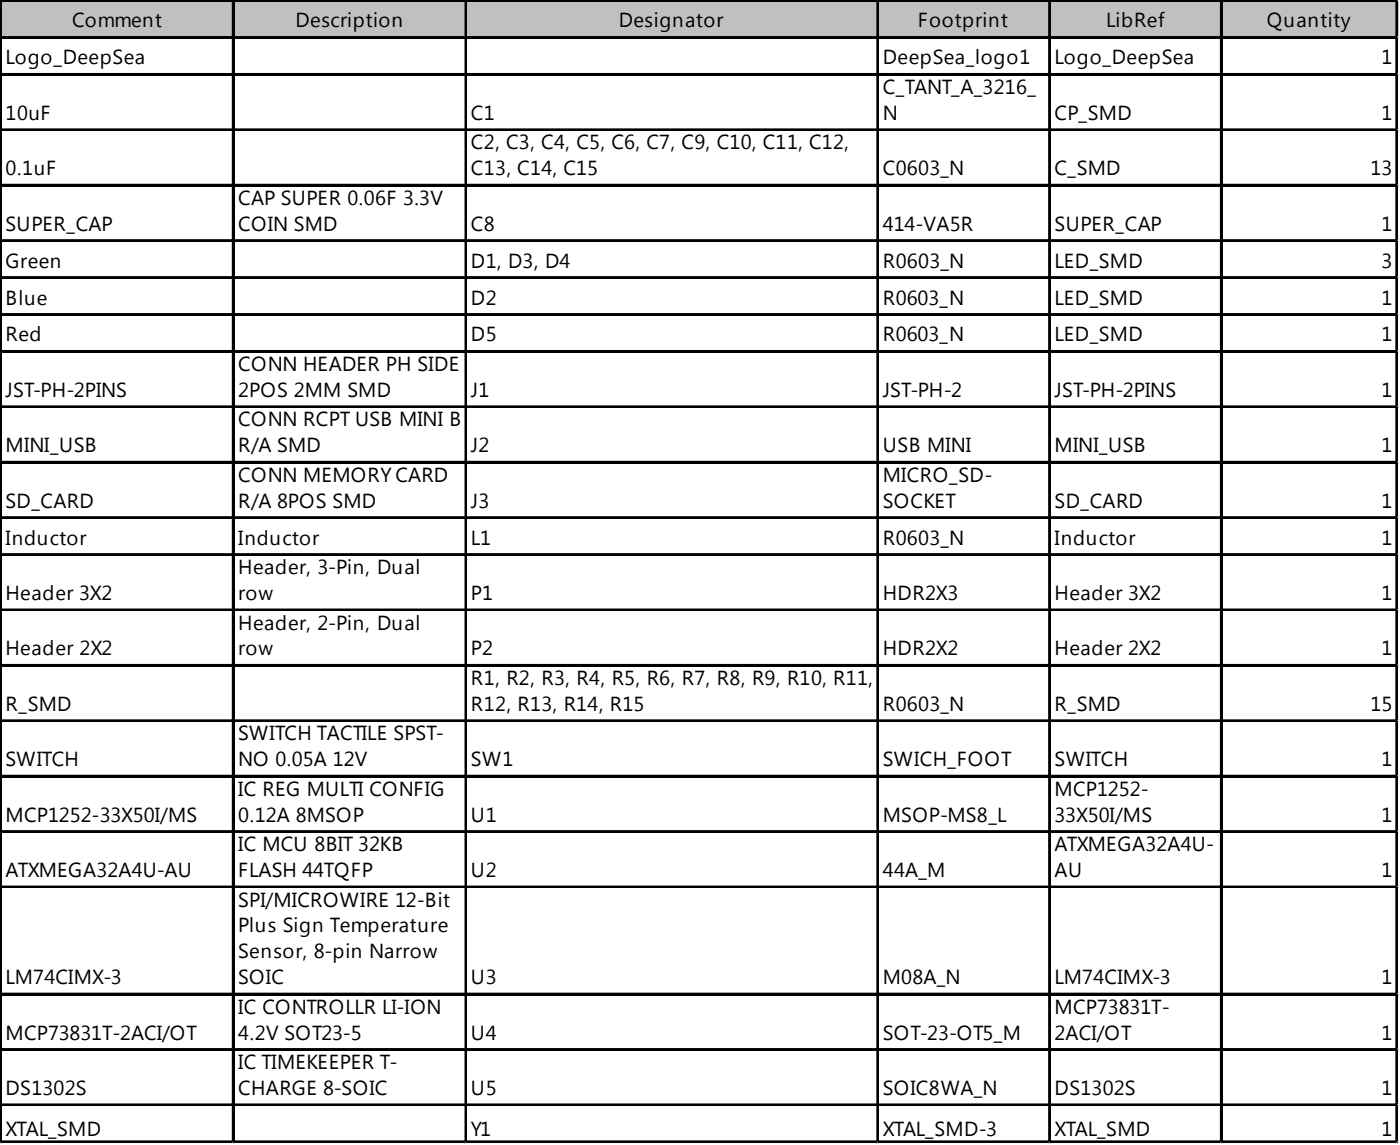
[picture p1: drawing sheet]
<svg xmlns="http://www.w3.org/2000/svg" width="267mm" height="218mm" viewBox="0 0 267 218" stroke-linecap="round" stroke-linejoin="round" font-family="sans-serif">
<defs><g id="words">
<g font-size="3.9">
<text x="13.7" y="5.2">Comment</text>
<text x="56.4" y="5.2">Description</text>
<text x="118" y="5.2">Designator</text>
<text x="175.1" y="5.2">Footprint</text>
<text x="211" y="5.2">LibRef</text>
<text x="241.7" y="5.2">Quantity</text>
<text x="1.1" y="12.3">Logo_DeepSea</text>
<text x="168.4" y="12.3">DeepSea_logo1</text>
<text x="168.4" y="17.9">C_TANT_A_3216_</text>
<text x="201.2" y="12.3">Logo_DeepSea</text>
<text x="263.5" y="12.3">1</text>
<text x="1.1" y="22.9">10uF</text>
<text x="89.8" y="22.9">C1</text>
<text x="168.4" y="22.9">N</text>
<text x="201.2" y="22.9">CP_SMD</text>
<text x="263.5" y="22.9">1</text>
<text x="89.8" y="28.5">C2, C3, C4, C5, C6, C7, C9, C10, C11, C12,</text>
<text x="1.1" y="33.4">0.1uF</text>
<text x="89.8" y="33.4">C13, C14, C15</text>
<text x="168.4" y="33.4">C0603_N</text>
<text x="201.2" y="33.4">C_SMD</text>
<text x="261.4" y="33.4">13</text>
<text x="45.4" y="39.1">CAP SUPER 0.06F 3.3V</text>
<text x="1.1" y="44">SUPER_CAP</text>
<text x="45.4" y="44">COIN SMD</text>
<text x="89.8" y="44">C8</text>
<text x="168.4" y="44">414-VA5R</text>
<text x="201.2" y="44">SUPER_CAP</text>
<text x="263.5" y="44">1</text>
<text x="1.1" y="51">Green</text>
<text x="89.8" y="51">D1, D3, D4</text>
<text x="168.4" y="51">R0603_N</text>
<text x="201.2" y="51">LED_SMD</text>
<text x="263.5" y="51">3</text>
<text x="1.1" y="58.1">Blue</text>
<text x="89.8" y="58.1">D2</text>
<text x="168.4" y="58.1">R0603_N</text>
<text x="201.2" y="58.1">LED_SMD</text>
<text x="263.5" y="58.1">1</text>
<text x="1.1" y="65.1">Red</text>
<text x="89.8" y="65.1">D5</text>
<text x="168.4" y="65.1">R0603_N</text>
<text x="201.2" y="65.1">LED_SMD</text>
<text x="263.5" y="65.1">1</text>
<text x="45.4" y="70.8">CONN HEADER PH SIDE</text>
<text x="1.1" y="75.7">JST-PH-2PINS</text>
<text x="45.4" y="75.7">2POS 2MM SMD</text>
<text x="89.8" y="75.7">J1</text>
<text x="168.4" y="75.7">JST-PH-2</text>
<text x="201.2" y="75.7">JST-PH-2PINS</text>
<text x="263.5" y="75.7">1</text>
<text x="45.4" y="81.3">CONN RCPT USB MINI B</text>
<text x="1.1" y="86.2">MINI_USB</text>
<text x="45.4" y="86.2">R/A SMD</text>
<text x="89.8" y="86.2">J2</text>
<text x="168.4" y="86.2">USB MINI</text>
<text x="201.2" y="86.2">MINI_USB</text>
<text x="263.5" y="86.2">1</text>
<text x="45.4" y="91.9">CONN MEMORY CARD</text>
<text x="168.4" y="91.9">MICRO_SD-</text>
<text x="1.1" y="96.8">SD_CARD</text>
<text x="45.4" y="96.8">R/A 8POS SMD</text>
<text x="89.8" y="96.8">J3</text>
<text x="168.4" y="96.8">SOCKET</text>
<text x="201.2" y="96.8">SD_CARD</text>
<text x="263.5" y="96.8">1</text>
<text x="1.1" y="103.9">Inductor</text>
<text x="45.4" y="103.9">Inductor</text>
<text x="89.8" y="103.9">L1</text>
<text x="168.4" y="103.9">R0603_N</text>
<text x="201.2" y="103.9">Inductor</text>
<text x="263.5" y="103.9">1</text>
<text x="45.4" y="109.5">Header, 3-Pin, Dual</text>
<text x="1.1" y="114.4">Header 3X2</text>
<text x="45.4" y="114.4">row</text>
<text x="89.8" y="114.4">P1</text>
<text x="168.4" y="114.4">HDR2X3</text>
<text x="201.2" y="114.4">Header 3X2</text>
<text x="263.5" y="114.4">1</text>
<text x="1.1" y="125">Header 2X2</text>
<text x="45.4" y="120.1">Header, 2-Pin, Dual</text>
<text x="45.4" y="125">row</text>
<text x="89.8" y="125">P2</text>
<text x="168.4" y="125">HDR2X2</text>
<text x="201.2" y="125">Header 2X2</text>
<text x="263.5" y="125">1</text>
<text x="89.8" y="130.6">R1, R2, R3, R4, R5, R6, R7, R8, R9, R10, R11,</text>
<text x="1.1" y="135.6">R_SMD</text>
<text x="89.8" y="135.6">R12, R13, R14, R15</text>
<text x="168.4" y="135.6">R0603_N</text>
<text x="201.2" y="135.6">R_SMD</text>
<text x="261.4" y="135.6">15</text>
<text x="45.4" y="141.2">SWITCH TACTILE SPST-</text>
<text x="1.1" y="146.1">SWITCH</text>
<text x="45.4" y="146.1">NO 0.05A 12V</text>
<text x="89.8" y="146.1">SW1</text>
<text x="168.4" y="146.1">SWICH_FOOT</text>
<text x="201.2" y="146.1">SWITCH</text>
<text x="263.5" y="146.1">1</text>
<text x="45.4" y="151.8">IC REG MULTI CONFIG</text>
<text x="201.2" y="151.8">MCP1252-</text>
<text x="1.1" y="156.7">MCP1252-33X50I/MS</text>
<text x="45.4" y="156.7">0.12A 8MSOP</text>
<text x="89.8" y="156.7">U1</text>
<text x="168.4" y="156.7">MSOP-MS8_L</text>
<text x="201.2" y="156.7">33X50I/MS</text>
<text x="263.5" y="156.7">1</text>
<text x="1.1" y="167.3">ATXMEGA32A4U-AU</text>
<text x="45.4" y="162.3">IC MCU 8BIT 32KB</text>
<text x="45.4" y="167.3">FLASH 44TQFP</text>
<text x="89.8" y="167.3">U2</text>
<text x="168.4" y="167.3">44A_M</text>
<text x="201.2" y="162.3">ATXMEGA32A4U-</text>
<text x="201.2" y="167.3">AU</text>
<text x="263.5" y="167.3">1</text>
<text x="45.4" y="172.9">SPI/MICROWIRE 12-Bit</text>
<text x="45.4" y="177.8">Plus Sign Temperature</text>
<text x="45.4" y="182.8">Sensor, 8-pin Narrow</text>
<text x="1.1" y="187.7">LM74CIMX-3</text>
<text x="45.4" y="187.7">SOIC</text>
<text x="89.8" y="187.7">U3</text>
<text x="168.4" y="187.7">M08A_N</text>
<text x="201.2" y="187.7">LM74CIMX-3</text>
<text x="263.5" y="187.7">1</text>
<text x="45.4" y="193.3">IC CONTROLLR LI-ION</text>
<text x="201.2" y="193.3">MCP73831T-</text>
<text x="1.1" y="198.3">MCP73831T-2ACI/OT</text>
<text x="45.4" y="198.3">4.2V SOT23-5</text>
<text x="45.4" y="203.9">IC TIMEKEEPER T-</text>
<text x="89.8" y="198.3">U4</text>
<text x="168.4" y="198.3">SOT-23-OT5_M</text>
<text x="201.2" y="198.3">2ACI/OT</text>
<text x="263.5" y="198.3">1</text>
<text x="1.1" y="208.8">DS1302S</text>
<text x="45.4" y="208.8">CHARGE 8-SOIC</text>
<text x="89.8" y="208.8">U5</text>
<text x="168.4" y="208.8">SOIC8WA_N</text>
<text x="201.2" y="208.8">DS1302S</text>
<text x="263.5" y="208.8">1</text>
<text x="1.1" y="216.6">XTAL_SMD</text>
<text x="89.8" y="216.6">Y1</text>
<text x="168.4" y="216.6">XTAL_SMD-3</text>
<text x="201.2" y="216.6">XTAL_SMD</text>
<text x="263.5" y="216.6">1</text>
</g>
</g></defs>
<path d="M.3 .3h266.4v7.1h-266.4z" fill="#c0c0c0"/>
<g fill="none" stroke="#000" stroke-width=".35">
<path d="M0 0v218M.2 0v218M.4 0h266.3M.4 .2h266.3M.4 7h266.3M.4 7.2h266.3M.4 14.1h266.3M.4 14.3h266.3M44.4 .4v217.6M44.6 .4v217.6M88.8 .4v217.6M89 .4v217.6"/>
<path d="M167.3 .4v217.6M167.5 .4v217.6M200.1 .4v217.6M200.3 .4v217.6M232.9 .4v217.6M233 .4v217.6M266.3 .4v217.6M266.5 .4v217.6M.4 24.7h266.3M.4 24.8h266.3M.4 35.2h266.3M.4 35.4h266.3"/>
<path d="M.4 45.8h266.3M.4 46h266.3M.4 52.8h266.3M.4 53h266.3M.4 59.9h266.3M.4 60.1h266.3M.4 66.9h266.3M.4 67.1h266.3M.4 77.5h266.3M.4 77.7h266.3M.4 88.1h266.3M.4 88.2h266.3"/>
<path d="M.4 98.6h266.3M.4 98.8h266.3M.4 105.7h266.3M.4 105.8h266.3M.4 116.2h266.3M.4 116.4h266.3M.4 126.8h266.3M.4 127h266.3M.4 137.4h266.3M.4 137.5h266.3M.4 147.9h266.3M.4 148.1h266.3"/>
<path d="M.4 158.5h266.3M.4 158.7h266.3M.4 169.1h266.3M.4 169.2h266.3M.4 189.5h266.3M.4 189.7h266.3M.4 200.1h266.3M.4 200.2h266.3M.4 210.6h266.3M.4 210.8h266.3M.4 217.7h266.3M.4 217.8h266.3"/>
</g>
<path d="M0 218v.1" fill="none" stroke="#dadcdd" stroke-width=".35"/>
<path d="M0 218l.4 .1z" fill="#dadcdd"/>
<path d="M44.4 218v.1" fill="none" stroke="#dadcdd" stroke-width=".35"/>
<path d="M44.4 218l.3 .1z" fill="#dadcdd"/>
<path d="M88.8 218v.1" fill="none" stroke="#dadcdd" stroke-width=".35"/>
<path d="M88.8 218l.3 .1z" fill="#dadcdd"/>
<path d="M167.3 218v.1" fill="none" stroke="#dadcdd" stroke-width=".35"/>
<path d="M167.3 218l.4 .1z" fill="#dadcdd"/>
<path d="M200.1 218v.1" fill="none" stroke="#dadcdd" stroke-width=".35"/>
<path d="M200.1 218l.4 .1z" fill="#dadcdd"/>
<path d="M232.9 218v.1" fill="none" stroke="#dadcdd" stroke-width=".35"/>
<path d="M232.9 218l.3 .1z" fill="#dadcdd"/>
<path d="M266.3 218v.1" fill="none" stroke="#dadcdd" stroke-width=".35"/>
<path d="M266.3 218l.4 .1z" fill="#dadcdd"/>
<path d="M266.7 0h.1" fill="none" stroke="#dadcdd" stroke-width=".35"/>
<path d="M266.7 0v.4z" fill="#dadcdd"/>
<path d="M266.7 7h.1" fill="none" stroke="#dadcdd" stroke-width=".35"/>
<path d="M266.7 7v.4z" fill="#dadcdd"/>
<path d="M266.7 14.1h.1" fill="none" stroke="#dadcdd" stroke-width=".35"/>
<path d="M266.7 14.1v.3z" fill="#dadcdd"/>
<path d="M266.7 24.7h.1" fill="none" stroke="#dadcdd" stroke-width=".35"/>
<path d="M266.7 24.7v.3z" fill="#dadcdd"/>
<path d="M266.7 35.2h.1" fill="none" stroke="#dadcdd" stroke-width=".35"/>
<path d="M266.7 35.2v.4z" fill="#dadcdd"/>
<path d="M266.7 45.8h.1" fill="none" stroke="#dadcdd" stroke-width=".35"/>
<path d="M266.7 45.8v.3z" fill="#dadcdd"/>
<path d="M266.7 52.8h.1" fill="none" stroke="#dadcdd" stroke-width=".35"/>
<path d="M266.7 52.8v.4z" fill="#dadcdd"/>
<path d="M266.7 59.9h.1" fill="none" stroke="#dadcdd" stroke-width=".35"/>
<path d="M266.7 59.9v.3z" fill="#dadcdd"/>
<path d="M266.7 66.9h.1" fill="none" stroke="#dadcdd" stroke-width=".35"/>
<path d="M266.7 66.9v.4z" fill="#dadcdd"/>
<path d="M266.7 77.5h.1" fill="none" stroke="#dadcdd" stroke-width=".35"/>
<path d="M266.7 77.5v.3z" fill="#dadcdd"/>
<path d="M266.7 88.1h.1" fill="none" stroke="#dadcdd" stroke-width=".35"/>
<path d="M266.7 88.1v.3z" fill="#dadcdd"/>
<path d="M266.7 98.6h.1" fill="none" stroke="#dadcdd" stroke-width=".35"/>
<path d="M266.7 98.6v.4z" fill="#dadcdd"/>
<path d="M266.7 105.7h.1" fill="none" stroke="#dadcdd" stroke-width=".35"/>
<path d="M266.7 105.7v.3z" fill="#dadcdd"/>
<path d="M266.7 116.2h.1" fill="none" stroke="#dadcdd" stroke-width=".35"/>
<path d="M266.7 116.2v.4z" fill="#dadcdd"/>
<path d="M266.7 126.8h.1" fill="none" stroke="#dadcdd" stroke-width=".35"/>
<path d="M266.7 126.8v.4z" fill="#dadcdd"/>
<path d="M266.7 137.4h.1" fill="none" stroke="#dadcdd" stroke-width=".35"/>
<path d="M266.7 137.4v.3z" fill="#dadcdd"/>
<path d="M266.7 147.9h.1" fill="none" stroke="#dadcdd" stroke-width=".35"/>
<path d="M266.7 147.9v.4z" fill="#dadcdd"/>
<path d="M266.7 158.5h.1" fill="none" stroke="#dadcdd" stroke-width=".35"/>
<path d="M266.7 158.5v.3z" fill="#dadcdd"/>
<path d="M266.7 169.1h.1" fill="none" stroke="#dadcdd" stroke-width=".35"/>
<path d="M266.7 169.1v.3z" fill="#dadcdd"/>
<path d="M266.7 189.5h.1" fill="none" stroke="#dadcdd" stroke-width=".35"/>
<path d="M266.7 189.5v.3z" fill="#dadcdd"/>
<path d="M266.7 200.1h.1" fill="none" stroke="#dadcdd" stroke-width=".35"/>
<path d="M266.7 200.1v.3z" fill="#dadcdd"/>
<path d="M266.7 210.6h.1" fill="none" stroke="#dadcdd" stroke-width=".35"/>
<path d="M266.7 210.6v.4z" fill="#dadcdd"/>
<path d="M266.7 217.7h.1" fill="none" stroke="#dadcdd" stroke-width=".35"/>
<path d="M266.7 217.7v.3z" fill="#dadcdd"/>
<use href="#words"/>
</svg>
